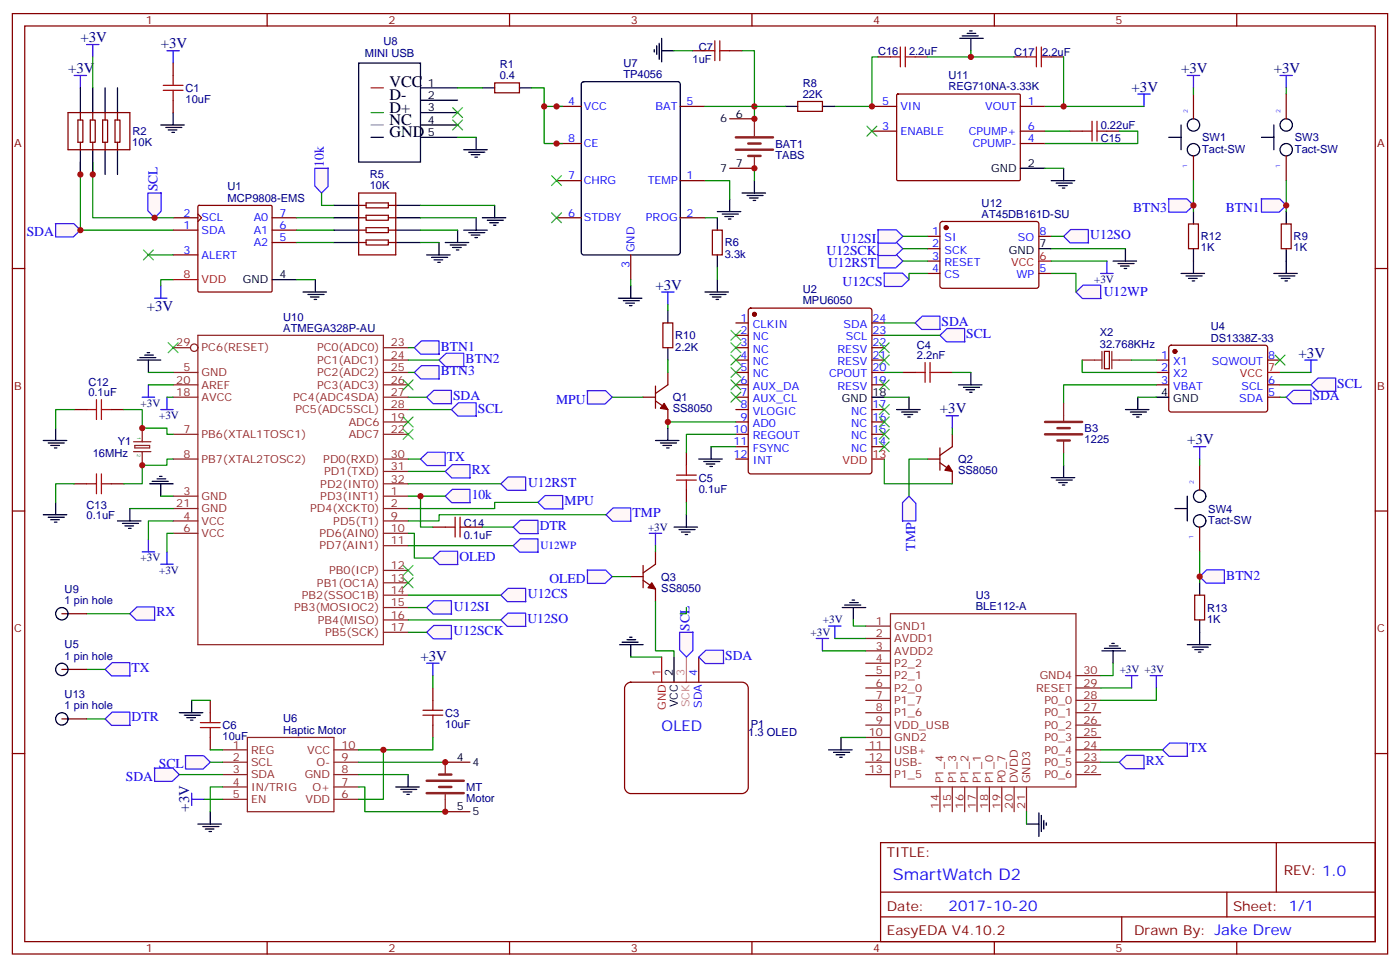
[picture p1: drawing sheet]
<svg xmlns="http://www.w3.org/2000/svg" width="399mm" height="276mm" viewBox="0 0 399 276" stroke-linecap="round" stroke-linejoin="round" font-family="sans-serif">
<defs><g id="words">
<g font-size="4.6">
<text x="111.1" y="24.7">VCC</text>
<text x="111.1" y="28.6">D-</text>
<text x="111.1" y="32.1">D+</text>
<text x="111.1" y="35.6">NC</text>
<text x="111.1" y="39.2">GND</text>
</g>
<text font-size="4.6" fill="#00f" x="254.7" y="250.8">SmartWatch D2</text>
<g font-size="4.2" fill="#000080">
<text x="22.9" y="12">+3V</text>
<text x="45.9" y="13.8">+3V</text>
<text x="19.4" y="20.8">+3V</text>
<text x="336.9" y="20.8">+3V</text>
<text x="363.4" y="20.8">+3V</text>
<text x="322.8" y="26.1">+3V</text>
<text x="187" y="82.6">+3V</text>
<text x="41.9" y="88.5">+3V</text>
<text x="370.4" y="102">+3V</text>
<text x="268.1" y="117.8">+3V</text>
<text x="338.7" y="126.6">+3V</text>
<text x="119.9" y="188.4">+3V</text>
<text x="54" y="231.4" transform="rotate(-90 54 231.4)">+3V</text>
</g>
<g font-size="4.2" fill="#00f">
<text x="188.7" y="208.5">OLED</text>
<text x="270.6" y="259.6">2017-10-20</text>
</g>
<g font-size="3.9" fill="#00f">
<text x="92.4" y="47.5" transform="rotate(-90 92.4 47.5)">10k</text>
<text x="45" y="54.5" transform="rotate(-90 45 54.5)">SCL</text>
<text x="323.2" y="60.3">BTN3</text>
<text x="349.6" y="60.3">BTN1</text>
<text x="7.6" y="67.4">SDA</text>
<text x="239.9" y="69.1">U12SI</text>
<text x="311" y="68.2">U12SO</text>
<text x="235.8" y="72.7">U12SCK</text>
<text x="236.2" y="76.2">U12RST</text>
<text x="240.3" y="81.5">U12CS</text>
<text x="314.9" y="84.3">U12WP</text>
<text x="268.6" y="92.9">SDA</text>
<text x="125.8" y="100">BTN1</text>
<text x="275.6" y="96.5">SCL</text>
<text x="125.8" y="107">BTN3</text>
<text x="132.8" y="103.5">BTN2</text>
<text x="381.4" y="110.6">SCL</text>
<text x="129.2" y="114.1">SDA</text>
<text x="136.3" y="117.6">SCL</text>
<text x="158.6" y="115.1">MPU</text>
<text x="374.4" y="114.1">SDA</text>
<text x="127.5" y="131.6">TX</text>
<text x="134.6" y="135.1">RX</text>
<text x="134.6" y="142.1">10k</text>
<text x="150.7" y="138.8">U12RST</text>
<text x="161.1" y="144">MPU</text>
<text x="180.5" y="147.5">TMP</text>
<text x="154" y="151">DTR</text>
<text x="131.1" y="159.9">OLED</text>
<text x="261.1" y="157" transform="rotate(-90 261.1 157)">TMP</text>
<text x="156.7" y="166.2">OLED</text>
<text x="349.8" y="165.2">BTN2</text>
<text x="150.6" y="170.5">U12CS</text>
<text x="44.6" y="175.7">RX</text>
<text x="129.4" y="174.1">U12SI</text>
<text x="150.5" y="177.6">U12SO</text>
<text x="196.6" y="179.8" transform="rotate(-90 196.6 179.8)">SCL</text>
<text x="129.4" y="181.1">U12SCK</text>
<text x="37.5" y="191.5">TX</text>
<text x="206.8" y="188.2">SDA</text>
<text x="37.5" y="205.6">DTR</text>
<text x="339.2" y="214.5">TX</text>
<text x="45.3" y="219.1">SCL</text>
<text x="326.8" y="218">RX</text>
<text x="35.9" y="222.6">SDA</text>
</g>
<g font-size="3.9" fill="#800">
<text x="252.9" y="244.5">TITLE:</text>
<text x="366.2" y="249.4">REV: 1.0</text>
<text x="252.9" y="259.6">Date:</text>
<text x="351.7" y="259.6">Sheet: 1/1</text>
<text x="252.9" y="266.7">EasyEDA V4.10.2</text>
<text x="323.5" y="266.7">Drawn By: Jake Drew</text>
</g>
<g font-size="3.2" fill="#800">
<text x="41.6" y="6.9">1</text>
<text x="110.8" y="6.9">2</text>
<text x="179.9" y="6.9">3</text>
<text x="249.1" y="6.9">4</text>
<text x="318.2" y="6.9">5</text>
<text x="4.1" y="42">A</text>
<text x="392.8" y="42">A</text>
<text x="4.1" y="111.1">B</text>
<text x="392.8" y="111.1">B</text>
<text x="4.1" y="180.3">C</text>
<text x="392.8" y="180.3">C</text>
<text x="41.6" y="271.5">1</text>
<text x="110.8" y="271.5">2</text>
<text x="179.9" y="271.5">3</text>
<text x="249.1" y="271.5">4</text>
<text x="318.2" y="271.5">5</text>
</g>
<g font-size="3.2" fill="#000080">
<text x="104.1" y="16.2">MINI USB</text>
<text x="109.4" y="12.7">U8</text>
<text x="197.6" y="18">1uF</text>
<text x="199.3" y="14.5">C7</text>
<text x="250.5" y="15.7">C16</text>
<text x="259.3" y="15.7">2.2uF</text>
<text x="289.3" y="16.1">C17</text>
<text x="297.2" y="15.9">2.2uF</text>
<text x="142.5" y="22.6">0.4</text>
<text x="142.5" y="19.4">R1</text>
<text x="177.8" y="22.2">TP4056</text>
<text x="177.8" y="19">U7</text>
<text x="270.5" y="22.6">U11</text>
<text x="52.9" y="29.3">10uF</text>
<text x="52.9" y="26.2">C1</text>
<text x="229" y="27.9">22K</text>
<text x="229" y="24.8">R8</text>
<text x="270.5" y="25.8">REG710NA-3.33K</text>
<text x="37.7" y="41.7">10K</text>
<text x="37.8" y="38.5">R2</text>
<text x="314" y="36.9">0.22uF</text>
<text x="314" y="40.4">C15</text>
<text x="342.9" y="40.3">SW1</text>
<text x="369.4" y="40.3">SW3</text>
<text x="221.2" y="45.2">TABS</text>
<text x="221.2" y="42.1">BAT1</text>
<text x="342.9" y="43.5">Tact-SW</text>
<text x="369.4" y="43.5">Tact-SW</text>
<text x="105.5" y="54">10K</text>
<text x="105.5" y="50.8">R5</text>
<text x="64.9" y="57.5">MCP9808-EMS</text>
<text x="64.9" y="54.3">U1</text>
<text x="280" y="58.9">U12</text>
<text x="280" y="62.1">AT45DB161D-SU</text>
<text x="206.7" y="70.3">R6</text>
<text x="342.5" y="71.7">1K</text>
<text x="342.6" y="68.6">R12</text>
<text x="369" y="71.7">1K</text>
<text x="369" y="68.6">R9</text>
<text x="206.7" y="73.5">3.3k</text>
<text x="229" y="83.6">U2</text>
<text x="312.1" y="80.7">+3V</text>
<text x="229" y="86.8">MPU6050</text>
<text x="80.8" y="94.5">ATMEGA328P-AU</text>
<text x="80.8" y="91.4">U10</text>
<text x="313.7" y="95.8">X2</text>
<text x="345.4" y="94.1">U4</text>
<text x="192.6" y="99.9">2.2K</text>
<text x="192.6" y="96.7">R10</text>
<text x="261.5" y="99.4">C4</text>
<text x="313.7" y="99.1">32.768KHz</text>
<text x="345.4" y="97.4">DS1338Z-33</text>
<text x="261.5" y="102.3">2.2nF</text>
<text x="25.2" y="112.9">0.1uF</text>
<text x="25.2" y="110.1">C12</text>
<text x="40.1" y="116">+3V</text>
<text x="45.4" y="119.5">+3V</text>
<text x="191.9" y="117.5">SS8050</text>
<text x="191.9" y="114.4">Q1</text>
<text x="309.4" y="123.2">B3</text>
<text x="26.5" y="130.4">16MHz</text>
<text x="33.6" y="126.8">Y1</text>
<text x="309.4" y="126.4">1225</text>
<text x="199.3" y="137.4">C5</text>
<text x="273.3" y="135.2">SS8050</text>
<text x="273.3" y="132.1">Q2</text>
<text x="199.3" y="140.6">0.1uF</text>
<text x="24.7" y="148">0.1uF</text>
<text x="24.7" y="145">C13</text>
<text x="344.7" y="149.3">Tact-SW</text>
<text x="344.7" y="146.1">SW4</text>
<text x="132.3" y="153.6">0.1uF</text>
<text x="132.3" y="150.1">C14</text>
<text x="184.8" y="151.4">+3V</text>
<text x="40.1" y="160.1">+3V</text>
<text x="45.4" y="163.6">+3V</text>
<text x="188.6" y="165.6">Q3</text>
<text x="18.4" y="172.2">1 pin hole</text>
<text x="18.4" y="169">U9</text>
<text x="188.6" y="168.7">SS8050</text>
<text x="278.4" y="173.9">BLE112-A</text>
<text x="278.4" y="170.7">U3</text>
<text x="234.7" y="177.7">+3V</text>
<text x="344.3" y="177.5">1K</text>
<text x="344.3" y="174.4">R13</text>
<text x="18.4" y="184.9">U5</text>
<text x="231.2" y="181.3">+3V</text>
<text x="18.4" y="188">1 pin hole</text>
<text x="319.4" y="191.9">+3V +3V</text>
<text x="18.4" y="202.1">1 pin hole</text>
<text x="18.4" y="199">U13</text>
<text x="63.5" y="207.9">C6</text>
<text x="80.8" y="209.2">Haptic Motor</text>
<text x="80.8" y="206">U6</text>
<text x="127" y="207.5">10uF</text>
<text x="127" y="204.4">C3</text>
<text x="213.4" y="210">1.3 OLED</text>
<text x="214.1" y="207.6">P1</text>
<text x="63.5" y="211">10uF</text>
<text x="133" y="225.5">MT</text>
<text x="133" y="228.7">Motor</text>
</g>
<g font-size="3.2">
<text x="122.1" y="24.7">1</text>
<text x="122.1" y="28.2">2</text>
<text x="122.1" y="31.8">3</text>
<text x="122.1" y="35.3">4</text>
<text x="205.4" y="34.9">6</text>
<text x="209.9" y="33.5">6</text>
<text x="122.1" y="38.8">5</text>
<text x="209.9" y="47.6">7</text>
<text x="293.2" y="47.6">2</text>
<text x="205.4" y="49">7</text>
<text x="282.7" y="49">GND</text>
<text x="296.5" y="70.6">7</text>
<text x="287.7" y="72.3">GND</text>
<text x="69.3" y="80.8">GND</text>
<text x="79.7" y="79.4">4</text>
<text x="248.9" y="112.9">18</text>
<text x="331.2" y="112.9">4</text>
<text x="240.1" y="114.7">GND</text>
<text x="334.7" y="114.7">GND</text>
<text x="191.9" y="192.6" transform="rotate(-90 191.9 192.6)">2</text>
<text x="193.3" y="201.7" transform="rotate(-90 193.3 201.7)">VCC</text>
<text x="130.3" y="217">4</text>
<text x="134.8" y="218.4">4</text>
<text x="130.3" y="231.1">5</text>
<text x="134.8" y="232.5">5</text>
</g>
<g font-size="3.2" fill="#00f">
<text x="162" y="30">4</text>
<text x="195.8" y="30">5</text>
<text x="251.6" y="30">5</text>
<text x="293.2" y="30">1</text>
<text x="166.5" y="31.4">VCC</text>
<text x="187" y="31.4">BAT</text>
<text x="256.8" y="31.4">VIN</text>
<text x="281" y="31.4">VOUT</text>
<text x="162" y="40.6">8</text>
<text x="166.5" y="42">CE</text>
<text x="251.6" y="37">3</text>
<text x="256.8" y="38.5">ENABLE</text>
<text x="276.3" y="38.5">CPUMP+</text>
<text x="277.5" y="42">CPUMP-</text>
<text x="293.2" y="40.6">4</text>
<text x="293.2" y="37">6</text>
<text x="162" y="51.2">7</text>
<text x="166.5" y="52.6">CHRG</text>
<text x="184.8" y="52.6">TEMP</text>
<text x="195.8" y="51.2">1</text>
<text x="52.3" y="65.3">1</text>
<text x="52.3" y="61.7">2</text>
<text x="57.5" y="63.1">SCL</text>
<text x="72.4" y="63.1">A0</text>
<text x="79.7" y="65.3">6</text>
<text x="79.7" y="61.7">7</text>
<text x="162" y="61.7">6</text>
<text x="166.5" y="63.1">STDBY</text>
<text x="184.2" y="63.1">PROG</text>
<text x="195.8" y="61.7">2</text>
<text x="57.5" y="66.7">SDA</text>
<text x="72.4" y="70.2">A2</text>
<text x="72.4" y="66.7">A1</text>
<text x="79.7" y="68.8">5</text>
<text x="181" y="72" transform="rotate(-90 181 72)">GND</text>
<text x="265.9" y="67">1</text>
<text x="265.9" y="70.6">2</text>
<text x="269.4" y="68.8">SI</text>
<text x="290.4" y="68.8">SO</text>
<text x="296.5" y="67">8</text>
<text x="52.3" y="72.3">3</text>
<text x="57.5" y="73.7">ALERT</text>
<text x="179.6" y="76.5" transform="rotate(-90 179.6 76.5)">3</text>
<text x="265.9" y="74.1">3</text>
<text x="265.9" y="77.6">4</text>
<text x="269.4" y="72.3">SCK</text>
<text x="269.4" y="75.8">RESET</text>
<text x="296.5" y="77.6">5</text>
<text x="269.4" y="79.4">CS</text>
<text x="290" y="79.4">WP</text>
<text x="211.2" y="91.7">1</text>
<text x="211.2" y="95.2">2</text>
<text x="214.7" y="93.5">CLKIN</text>
<text x="240.6" y="93.5">SDA</text>
<text x="248.9" y="95.2">23</text>
<text x="248.9" y="91.7">24</text>
<text x="211.2" y="98.8">3</text>
<text x="214.7" y="97">NC</text>
<text x="214.7" y="100.5">NC</text>
<text x="238.9" y="100.5">RESV</text>
<text x="241.3" y="97">SCL</text>
<text x="248.9" y="98.8">22</text>
<text x="211.2" y="102.3">4</text>
<text x="211.2" y="105.8">5</text>
<text x="214.7" y="104.1">NC</text>
<text x="214.7" y="107.6">NC</text>
<text x="236.5" y="107.6">CPOUT</text>
<text x="238.9" y="104.1">RESV</text>
<text x="248.9" y="105.8">20</text>
<text x="248.9" y="102.3">21</text>
<text x="331.2" y="102.3">1</text>
<text x="331.2" y="105.8">2</text>
<text x="334.7" y="104.1">X1</text>
<text x="334.7" y="107.6">X2</text>
<text x="345.7" y="104.1">SQWOUT</text>
<text x="361.8" y="102.3">8</text>
<text x="211.2" y="109.4">6</text>
<text x="211.2" y="112.9">7</text>
<text x="214.7" y="111.1">AUX_DA</text>
<text x="238.9" y="111.1">RESV</text>
<text x="248.9" y="109.4">19</text>
<text x="331.2" y="109.4">3</text>
<text x="334.7" y="111.1">VBAT</text>
<text x="354.1" y="111.1">SCL</text>
<text x="361.8" y="112.9">5</text>
<text x="361.8" y="109.4">6</text>
<text x="211.2" y="116.4">8</text>
<text x="211.2" y="119.9">9</text>
<text x="214.7" y="114.7">AUX_CL</text>
<text x="214.7" y="118.2">VLOGIC</text>
<text x="242.8" y="118.2">NC</text>
<text x="248.9" y="119.9">16</text>
<text x="248.9" y="116.4">17</text>
<text x="353.5" y="114.7">SDA</text>
<text x="209.2" y="123.5">10</text>
<text x="214.7" y="121.7">AD0</text>
<text x="214.7" y="125.2">REGOUT</text>
<text x="242.8" y="125.2">NC</text>
<text x="242.8" y="121.7">NC</text>
<text x="248.9" y="123.5">15</text>
<text x="209.2" y="127">11</text>
<text x="209.2" y="130.5">12</text>
<text x="214.7" y="128.8">FSYNC</text>
<text x="242.8" y="128.8">NC</text>
<text x="248.9" y="127">14</text>
<text x="214.7" y="132.3">INT</text>
<text x="154.2" y="156.4">U12WP</text>
<text x="198.8" y="192.6" transform="rotate(-90 198.8 192.6)">4</text>
<text x="200.2" y="201.9" transform="rotate(-90 200.2 201.9)">SDA</text>
</g>
<g font-size="3.2" fill="#f00">
<text x="288.4" y="75.8">VCC</text>
<text x="296.5" y="74.1">6</text>
<text x="52.3" y="79.4">8</text>
<text x="57.5" y="80.8">VDD</text>
<text x="353.7" y="107.6">VCC</text>
<text x="361.8" y="105.8">7</text>
<text x="248.9" y="130.5">13</text>
<text x="240.3" y="132.3">VDD</text>
<text x="188.4" y="192.6" transform="rotate(-90 188.4 192.6)">1</text>
<text x="189.9" y="202.4" transform="rotate(-90 189.9 202.4)">GND</text>
</g>
<g font-size="3.2" fill="#8d2323">
<text x="50.3" y="98.8">29</text>
<text x="57.5" y="100.2">PC6(RESET)</text>
<text x="90.4" y="100.2">PC0(ADC0)</text>
<text x="111.5" y="98.8">23</text>
<text x="52.3" y="105.8">5</text>
<text x="57.5" y="107.2">GND</text>
<text x="90.4" y="107.2">PC2(ADC2)</text>
<text x="90.4" y="103.7">PC1(ADC1)</text>
<text x="111.5" y="105.8">25</text>
<text x="111.5" y="102.3">24</text>
<text x="50.3" y="109.4">20</text>
<text x="50.3" y="112.9">18</text>
<text x="57.5" y="110.8">AREF</text>
<text x="90.4" y="110.8">PC3(ADC3)</text>
<text x="111.5" y="112.9">27</text>
<text x="111.5" y="109.4">26</text>
<text x="57.5" y="114.3">AVCC</text>
<text x="83.6" y="114.3">PC4(ADC4SDA)</text>
<text x="84.3" y="117.8">PC5(ADC5SCL)</text>
<text x="111.5" y="119.9">19</text>
<text x="111.5" y="116.4">28</text>
<text x="52.3" y="123.5">7</text>
<text x="57.5" y="124.9">PB6(XTAL1TOSC1)</text>
<text x="99.5" y="124.9">ADC7</text>
<text x="99.5" y="121.4">ADC6</text>
<text x="111.5" y="123.5">22</text>
<text x="52.3" y="130.5">8</text>
<text x="57.5" y="131.9">PB7(XTAL2TOSC2)</text>
<text x="92.2" y="131.9">PD0(RXD)</text>
<text x="111.5" y="130.5">30</text>
<text x="92.5" y="135.5">PD1(TXD)</text>
<text x="111.5" y="137.6">32</text>
<text x="111.5" y="134.1">31</text>
<text x="52.3" y="141.1">3</text>
<text x="57.5" y="142.5">GND</text>
<text x="91.4" y="142.5">PD3(INT1)</text>
<text x="91.4" y="139">PD2(INT0)</text>
<text x="111.5" y="141.1">1</text>
<text x="50.3" y="144.6">21</text>
<text x="52.3" y="148.2">4</text>
<text x="57.5" y="146.1">GND</text>
<text x="57.5" y="149.6">VCC</text>
<text x="88.5" y="146.1">PD4(XCKT0)</text>
<text x="95.1" y="149.6">PD5(T1)</text>
<text x="111.5" y="148.2">9</text>
<text x="111.5" y="144.6">2</text>
<text x="52.3" y="151.7">6</text>
<text x="57.5" y="153.1">VCC</text>
<text x="91.2" y="153.1">PD6(AIN0)</text>
<text x="111.5" y="155.2">11</text>
<text x="111.5" y="151.7">10</text>
<text x="91.2" y="156.6">PD7(AIN1)</text>
<text x="90.4" y="167.2">PB1(OC1A)</text>
<text x="93.8" y="163.7">PB0(ICP)</text>
<text x="111.5" y="165.8">13</text>
<text x="111.5" y="162.3">12</text>
<text x="86.1" y="170.7">PB2(SSOC1B)</text>
<text x="111.5" y="172.9">15</text>
<text x="111.5" y="169.3">14</text>
<text x="83.9" y="174.3">PB3(MOSIOC2)</text>
<text x="90.6" y="177.8">PB4(MISO)</text>
<text x="111.5" y="179.9">17</text>
<text x="111.5" y="176.4">16</text>
<text x="249.9" y="178.2">1</text>
<text x="255.1" y="179.6">GND1</text>
<text x="92.7" y="181.3">PB5(SCK)</text>
<text x="249.9" y="181.7">2</text>
<text x="249.9" y="185.2">3</text>
<text x="255.1" y="183.1">AVDD1</text>
<text x="249.9" y="188.7">4</text>
<text x="255.1" y="186.6">AVDD2</text>
<text x="255.1" y="190.1">P2_2</text>
<text x="249.9" y="192.3">5</text>
<text x="249.9" y="195.8">6</text>
<text x="255.1" y="193.7">P2_1</text>
<text x="255.1" y="197.2">P2_0</text>
<text x="295.5" y="197.2">RESET</text>
<text x="296.6" y="193.7">GND4</text>
<text x="309" y="195.8">29</text>
<text x="309" y="192.3">30</text>
<text x="249.9" y="199.3">7</text>
<text x="249.9" y="202.8">8</text>
<text x="255.1" y="200.7">P1_7</text>
<text x="297.9" y="200.7">P0_0</text>
<text x="309" y="202.8">27</text>
<text x="309" y="199.3">28</text>
<text x="247.9" y="209.9">10</text>
<text x="249.9" y="206.4">9</text>
<text x="255.1" y="204.3">P1_6</text>
<text x="255.1" y="207.8">VDD_USB</text>
<text x="297.9" y="207.8">P0_2</text>
<text x="297.9" y="204.3">P0_1</text>
<text x="309" y="209.9">25</text>
<text x="309" y="206.4">26</text>
<text x="66.4" y="213.4">1</text>
<text x="71.6" y="214.8">REG</text>
<text x="87.6" y="214.8">VCC</text>
<text x="97.4" y="213.4">10</text>
<text x="247.9" y="213.4">11</text>
<text x="255.1" y="211.3">GND2</text>
<text x="255.1" y="214.8">USB+</text>
<text x="297.9" y="214.8">P0_4</text>
<text x="297.9" y="211.3">P0_3</text>
<text x="309" y="213.4">24</text>
<text x="66.4" y="217">2</text>
<text x="66.4" y="220.5">3</text>
<text x="71.6" y="218.4">SCL</text>
<text x="71.6" y="221.9">SDA</text>
<text x="86.9" y="221.9">GND</text>
<text x="90.3" y="218.4">O-</text>
<text x="97.4" y="220.5">8</text>
<text x="97.4" y="217">9</text>
<text x="247.9" y="217">12</text>
<text x="247.9" y="220.5">13</text>
<text x="255.1" y="218.4">USB-</text>
<text x="255.1" y="221.9">P1_5</text>
<text x="297.9" y="221.9">P0_6</text>
<text x="297.9" y="218.4">P0_5</text>
<text x="309" y="220.5">22</text>
<text x="309" y="217">23</text>
<text x="66.4" y="224">4</text>
<text x="66.4" y="227.5">5</text>
<text x="71.6" y="225.4">IN/TRIG</text>
<text x="89.1" y="225.4">O+</text>
<text x="97.4" y="227.5">6</text>
<text x="97.4" y="224">7</text>
<text x="269.2" y="223.3" transform="rotate(-90 269.2 223.3)">P1_4</text>
<text x="272.7" y="223.3" transform="rotate(-90 272.7 223.3)">P1_3</text>
<text x="276.2" y="223.3" transform="rotate(-90 276.2 223.3)">P1_2</text>
<text x="279.8" y="223.3" transform="rotate(-90 279.8 223.3)">P1_1</text>
<text x="283.3" y="223.3" transform="rotate(-90 283.3 223.3)">P1_0</text>
<text x="286.8" y="223.3" transform="rotate(-90 286.8 223.3)">P0_7</text>
<text x="290.3" y="223.3" transform="rotate(-90 290.3 223.3)">DVDD</text>
<text x="293.9" y="223.3" transform="rotate(-90 293.9 223.3)">GND3</text>
<text x="71.6" y="229">EN</text>
<text x="87.1" y="229">VDD</text>
<text x="267.8" y="230.5" transform="rotate(-90 267.8 230.5)">14</text>
<text x="271.3" y="230.5" transform="rotate(-90 271.3 230.5)">15</text>
<text x="274.8" y="230.5" transform="rotate(-90 274.8 230.5)">16</text>
<text x="278.3" y="230.5" transform="rotate(-90 278.3 230.5)">17</text>
<text x="281.9" y="230.5" transform="rotate(-90 281.9 230.5)">18</text>
<text x="285.4" y="230.5" transform="rotate(-90 285.4 230.5)">19</text>
<text x="288.9" y="230.5" transform="rotate(-90 288.9 230.5)">20</text>
<text x="292.5" y="230.5" transform="rotate(-90 292.5 230.5)">21</text>
</g>
<g font-size="3.2" fill="#c69">
<text x="195.3" y="192.6" transform="rotate(-90 195.3 192.6)">3</text>
<text x="196.7" y="201.7" transform="rotate(-90 196.7 201.7)">SCK</text>
</g>
<g font-size="1.8" fill="#60f">
<text x="338.8" y="32.1" transform="rotate(-90 338.8 32.1)">2</text>
<text x="365.2" y="32.1" transform="rotate(-90 365.2 32.1)">2</text>
<text x="338.7" y="48" transform="rotate(-90 338.7 48)">1</text>
<text x="365.1" y="48" transform="rotate(-90 365.1 48)">1</text>
<text x="340.5" y="137.9" transform="rotate(-90 340.5 137.9)">2</text>
<text x="340.4" y="153.8" transform="rotate(-90 340.4 153.8)">1</text>
</g>
<g font-size="1.4" fill="#238d23">
<text x="39.2" y="124.5" transform="rotate(90 39.2 124.5)">1</text>
<text x="39.2" y="129.5" transform="rotate(90 39.2 129.5)">2</text>
</g>
</g></defs>
<g fill="none" stroke="#870000" stroke-width=".35">
<path d="M3.5 3.9h392.3v268.1h-392.3zM7.1 7.4h385.2v261.1h-385.2zM76.2 3.9v3.5M145.3 3.9v3.5M214.5 3.9v3.5M283.6 3.9v3.5M352.8 3.9v3.5M56.5 58.7l.3-.1h20.5l.3 .1v24.2l-.2 .3-20.6 .1-.3-.2zM3.5 76.6h3.6M49.4 65.6h7M49.4 62.1h7M49.4 72.7h7"/>
<path d="M56.4 61l1.1 1.1-1.1 1M77.6 65.6h7.1M77.6 62.1h7.1M77.6 69.1h7.1M392.3 76.6h3.5M3.5 145.7h3.6M392.3 145.7h3.5M3.5 214.8h3.6M392.3 214.8h3.5M251.2 240.2h141.1v28.3h-141.1zM251.2 254.4h141.1M350 254.4v7"/>
<path d="M364.1 240.2v14.2M76.2 268.5v3.5M145.3 268.5v3.5M214.5 268.5v3.5M251.2 261.4h141.1M283.6 268.5v3.5M320 261.4v7.1M352.8 268.5v3.5"/>
</g>
<g fill="none" stroke="#000" stroke-width=".35">
<path d="M45.9 35.6h6.7M47.3 36.3h4.6M48 37h2.4M49 37.7h.7M49.4 32.1v3.5M77.6 79.7h7.1M90 79.7v3.6M121.7 72.7h6.7M123.1 73.4h4.6M123.8 74.1h2.5M124.9 74.8h.7M125.2 69.1v3.6"/>
<path d="M127 69.1h6.7M128.4 69.9h4.6M129.1 70.6h2.5M130.2 71.3h.7M130.5 65.6v3.5M132.3 65.6h6.7M133.7 66.3h4.6M134.4 67h2.5M135.5 67.7h.7M135.8 62.1v3.5M86.4 83.3h6.7M87.8 84h4.6"/>
<path d="M88.5 84.7h2.5M89.6 85.4h.7"/>
</g>
<path d="M49.4 79.7h7" fill="none" stroke="#f00" stroke-width=".35"/>
<path d="M47.6 14.5h3.6M49.4 14.5v3.5M21.2 21.5h3.5M22.9 21.5v3.5M44.1 85h3.5M45.9 81.5v3.5" fill="none" stroke="#00f" stroke-width=".35"/>
<path d="M22.9 46.2v19.4h26.5M26.5 46.2v15.9h22.9M42.3 72.7h7.1M49.4 79.7h-3.5v1.8M84.7 62.1h10.5M84.7 65.6h10.5M84.7 69.1h10.5M84.7 79.7h5.3" fill="none" stroke="#008700" stroke-width=".35"/>
<path d="M40.9 71.3l2.8 2.8M43.7 71.3l-2.8 2.8" fill="none" stroke="#3c3" stroke-width=".35"/>
<g fill="#fff7f7" stroke="#420aff" stroke-width=".35">
<path d="M15.8 63.8h5.3l1.8 1.8-2 2h-5z"/>
<path d="M121.7 113.2l2-1.9h5.1l.1 3.8h-5.3z"/>
</g>
<path d="M116.4 116.8h12.4M116.4 113.2h5.3" fill="none" stroke="#008700" stroke-width=".35"/>
<path d="M46.6 25.8h5.6M46.6 24.3h5.6M49.4 21.5v2.8M49.4 25.8v2.8" fill="none" stroke="#a10000" stroke-width=".35"/>
<g fill="none" stroke="#870000" stroke-width=".35">
<path d="M49.4 18v3.5M19.4 32.1h17.6v10.6h-17.6zM22.2 34.2h1.4v6.4h-1.4zM22.9 32.1v2.1M25.8 34.2h1.4v6.4h-1.4zM26.5 32.1v2.1M29.3 34.2h1.4v6.4h-1.4zM30 32.1v2.1M32.8 34.2h1.4v6.4h-1.4zM33.5 32.1v2.1M49.4 28.6v3.5M22.9 40.6v2.1"/>
<path d="M26.5 40.6v2.1M30 40.6v2.1M33.5 40.6v2.1M102.3 55h10.6v17.7h-10.6zM102.3 58.6h2.1M104.4 57.9h6.4v1.4h-6.4zM110.8 58.6h2.1M102.3 69.1h2.1M102.3 65.6h2.1M102.3 62.1h2.1M104.4 61.4h6.4v1.4h-6.4zM104.4 64.9h6.4v1.4h-6.4z"/>
<path d="M104.4 68.4h6.4v1.5h-6.4zM110.8 69.1h2.1M110.8 65.6h2.1M110.8 62.1h2.1"/>
</g>
<g fill="none" stroke="#000" stroke-width=".35">
<path d="M22.9 25v7.1M26.5 25v7.1M30 25v7.1M33.5 25v7.1M22.9 42.7v7M26.5 42.7v7M30 42.7v7M33.5 42.7v7M95.2 58.6h7.1M112.9 58.6h7M211.7 55h6.7M213.1 55.7h4.6"/>
<path d="M213.8 56.4h2.5M214.8 57.2h.7M215.2 51.5v3.5M95.2 62.1h7.1M95.2 65.6h7.1M95.2 69.1h7.1M112.9 62.1h7M112.9 65.6h7M112.9 69.1h7"/>
</g>
<path d="M24.7 12.7h3.5M26.5 12.7v3.5" fill="none" stroke="#00f" stroke-width=".35"/>
<g fill="#fff7f7" stroke="#420aff" stroke-width=".35">
<path d="M128.8 116.8l2-2h5l.1 3.8h-5.3z"/>
<path d="M42.2 55l3.7-.1v5.3l-1.8 1.9-1.9-2z"/>
</g>
<path d="M209.9 39.2h10.6M209.9 42.7h10.6M213.4 40.9h3.6M213.4 44.5h3.6" fill="none" stroke="#8c2424" stroke-width=".71"/>
<path d="M215.2 33.9v4.9M215.2 44.5v3.5" fill="none" stroke="#8c2424" stroke-width=".35"/>
<g fill="none" stroke="#000" stroke-width=".35">
<path d="M186.6 14.1v.7M187.3 13.1v2.4M188 12.3v4.6M188.7 14.5h3.6M188.7 10.9v6.7M137.6 25h3.5M148.2 25h3.5M166 23.5l.5-.2h26.8l.7 .4v48.3l-.4 .6-27.1 .1-.6-.5-.1-48.2zM208.1 56.8v3.5M204.6 62.1v3.5M204.6 72.7v3.5M204.6 79.7v3.6"/>
<path d="M204.6 60.3h6.7M206 61h4.6M206.7 61.7h2.5M207.8 62.4h.7M176.4 85h6.7M177.8 85.7h4.6M178.5 86.4h2.5M179.6 87.1h.7M179.9 81.5v3.5M201.1 83.3h6.7M202.5 84h4.6M203.2 84.7h2.5"/>
<path d="M204.3 85.4h.7"/>
</g>
<path d="M201.1 14.5h2.8M203.9 11.6v5.7M205.3 14.5h2.8M205.3 11.6v5.7" fill="none" stroke="#a10000" stroke-width=".35"/>
<path d="M197.6 14.5h3.5M208.1 14.5h3.6M141.1 23.6h7.1v2.9h-7.1zM158.7 30.3h7.1M194 30.3h7.1M158.7 51.5h7.1M158.7 40.9h7.1M194 51.5h7.1M158.7 62.1h7.1M179.9 72.7v7M194 62.1h7.1M203.2 65.6h2.8v7.1h-2.8z" fill="none" stroke="#870000" stroke-width=".35"/>
<path d="M151.7 25h3.5v5.3M160.5 30.3h-5.3v10.6h5.3M201.1 30.3h14.1v3.6M201.1 51.5h7v5.3M179.9 79.7v1.8M201.1 62.1h3.5M204.6 76.2v3.5" fill="none" stroke="#008700" stroke-width=".35"/>
<path d="M102.3 18h17.6v28.2h-17.6z" fill="#fff" stroke="#000" stroke-width=".35"/>
<g fill="none" stroke="#000" stroke-width=".35">
<path d="M105.8 39.2h3.6M119.9 25h10.6M119.9 28.6h10.6M119.9 32.1h10.6M119.9 35.6h10.6M119.9 39.2h10.6M135.8 39.2v3.5M132.3 42.7h6.7M133.7 43.4h4.6M134.4 44.1h2.5M135.5 44.8h.7M12.3 125.6h6.7"/>
<path d="M13.8 126.3h4.5M14.5 127h2.4M15.5 127.7h.7M15.9 122.1v3.5M12.3 146.8h6.7M13.8 147.5h4.5M14.5 148.2h2.4M15.5 148.9h.7M15.9 143.2v3.6"/>
</g>
<path d="M105.8 25h3.6" fill="none" stroke="#f00" stroke-width=".35"/>
<path d="M105.8 28.6h3.6" fill="none" stroke="#fff" stroke-width=".35"/>
<path d="M105.8 32.1h3.6" fill="none" stroke="#0f0" stroke-width=".35"/>
<path d="M105.8 35.6h3.6" fill="none" stroke="#a1a1a1" stroke-width=".35"/>
<path d="M130.5 25h7.1M130.5 39.2h5.3M21.2 116.8h-5.3v5.3M35.3 116.8h5.3v5.3h7v1.7h1.8M21.2 137.9h-5.3v5.3M49.4 130.9h-1.8v1.7h-7v5.3h-5.3" fill="none" stroke="#008700" stroke-width=".35"/>
<path d="M47.6 157.3v3.6M45.9 160.9h3.5" fill="none" stroke="#00f" stroke-width=".35"/>
<g fill="none" stroke="#8c2424" stroke-width=".35">
<path d="M49.4 99.1h4.9M56.4 95.6h53v88.2h-53zM109.4 99.1h7M49.4 106.2h7M49.4 109.7h7M49.4 113.2h7M109.4 106.2h7M109.4 109.7h7M109.4 113.2h7M109.4 116.8h7M109.4 102.7h7M38.1 128.8h4.9"/>
<path d="M38.1 125.9h4.9M38.5 127h4.2v.7h-4.2zM40.6 122.1v3.8M40.6 128.8v3.8M49.4 130.9h7M49.4 123.8h7M109.4 130.9h7M109.4 123.8h7M109.4 137.9h7M109.4 134.4h7M109.4 120.3h7M49.4 141.5h7"/>
<path d="M49.4 145h7M49.4 148.5h7M49.4 152h7M109.4 141.5h7M109.4 145h7M109.4 148.5h7M109.4 152h7M109.4 155.6h7M109.4 176.7h7M109.4 173.2h7M109.4 169.7h7M109.4 166.2h7"/>
<path d="M109.4 162.6h7M109.4 180.3h7"/>
<circle cx="55.4" cy="99.1" r="1.06"/>
</g>
<path d="M157.3 50.1l2.9 2.8M160.2 50.1l-2.9 2.8M157.3 60.7l2.9 2.8M160.2 60.7l-2.9 2.8" fill="none" stroke="#3c3" stroke-width=".35"/>
<path d="M24.7 116.8h2.8M27.5 113.9v5.7M28.9 113.9v5.7M28.9 116.8h2.8M24.7 137.9h2.8M27.5 135.1v5.7M28.9 135.1v5.7M28.9 137.9h2.8" fill="none" stroke="#a10000" stroke-width=".35"/>
<path d="M21.2 116.8h3.5M31.7 116.8h3.6M21.2 137.9h3.5M31.7 137.9h3.6" fill="none" stroke="#870000" stroke-width=".35"/>
<g fill="#c00">
<circle cx="40.6" cy="132.6" r=".88"/>
<circle cx="40.6" cy="122.1" r=".88"/>
</g>
<path d="M89.8 48l3.8-.1v5.3l-1.9 1.8-1.9-2z" fill="#fff7f7" stroke="#420aff" stroke-width=".35"/>
<path d="M141.1 58.6v3.5M137.6 62.1h6.7M139 62.8h4.6M139.7 63.5h2.5M140.8 64.2h.7" fill="none" stroke="#000" stroke-width=".35"/>
<path d="M91.7 55v3.6h3.5" fill="none" stroke="#008700" stroke-width=".35"/>
<path d="M127 141.5l2-2h5.1v3.8h-5.2z" fill="#fff7f7" stroke="#420aff" stroke-width=".35"/>
<path d="M37 145h12.4M45.9 141.5h3.5M49.4 148.5h-7.1v5.3M49.4 152h-1.8v5.3M116.4 141.5h10.6" fill="none" stroke="#008700" stroke-width=".35"/>
<path d="M40.6 157.3h3.5M42.3 153.8v3.5" fill="none" stroke="#00f" stroke-width=".35"/>
<path d="M42.7 137.9h6.7M43.4 137.2h4.6M44.8 136.5h2.5M45.5 135.8h.7M45.9 137.9v3.6M33.5 148.5h6.7M34.9 149.2h4.6M35.6 149.9h2.5M36.7 150.6h.7M37 145v3.5" fill="none" stroke="#000" stroke-width=".35"/>
<path d="M119.9 130.9l2.1-2h5l.1 3.8h-5.3z" fill="#fff7f7" stroke="#420aff" stroke-width=".35"/>
<path d="M116.4 130.9h3.5M116.4 134.4h10.6" fill="none" stroke="#008700" stroke-width=".35"/>
<g fill="#fff7f7" stroke="#420aff" stroke-width=".35">
<path d="M37 175l2.1-2h5l.1 3.8h-5.3z"/>
<path d="M30 190.9l2-2h5l.1 3.8h-5.3z"/>
</g>
<path d="M24.7 175h12.3M24.7 190.9h5.3" fill="none" stroke="#008700" stroke-width=".35"/>
<path d="M30 205l2-2h5l.1 3.8h-5.3z" fill="#fff7f7" stroke="#420aff" stroke-width=".35"/>
<path d="M24.7 205h5.3" fill="none" stroke="#008700" stroke-width=".35"/>
<path d="M146.4 150.3l2-2h5.1v3.8h-5.2z" fill="#fff7f7" stroke="#420aff" stroke-width=".35"/>
<path d="M127 150.3h2.8M129.8 147.5v5.6M131.2 147.5v5.6M131.2 150.3h2.9" fill="none" stroke="#a10000" stroke-width=".35"/>
<path d="M123.5 150.3h3.5M134.1 150.3h3.5" fill="none" stroke="#870000" stroke-width=".35"/>
<path d="M119.9 141.5v8.8h3.6M137.6 150.3h8.8" fill="none" stroke="#008700" stroke-width=".35"/>
<g fill="#c00">
<circle cx="119.9" cy="141.5" r=".88"/>
<circle cx="26.5" cy="49.7" r=".88"/>
<circle cx="22.9" cy="49.7" r=".88"/>
<circle cx="22.9" cy="65.6" r=".88"/>
<circle cx="44.1" cy="62.1" r=".88"/>
</g>
<path d="M192.3 14.5h5.3M119.9 58.6h21.2M215.2 48v3.5M119.9 69.1h5.3M119.9 65.6h10.6M119.9 62.1h15.9" fill="none" stroke="#008700" stroke-width=".35"/>
<g fill="#c00">
<circle cx="155.2" cy="30.3" r=".88"/>
<circle cx="158.8" cy="30.3" r=".88"/>
<circle cx="158.8" cy="40.9" r=".88"/>
</g>
<path d="M250.5 16.2h3.5M261.1 16.2h3.5M289.3 16.2h3.5M299.9 16.2h3.5M248.7 30.3h7.1M248.7 37.4h7.1M255.8 27l.3-.2 34.8 .1 .1 .3v24.1l-.3 .2-34.8-.1-.1-.2zM291 30.3h7.1M291 37.4h7.1M305.2 37.4h3.5M315.7 37.4h3.6M291 40.9h7.1" fill="none" stroke="#870000" stroke-width=".35"/>
<path d="M273.8 10.9h6.7M274.5 10.2h4.5M275.9 9.5h2.4M276.6 8.8h.7M276.9 10.9v3.6M291 48h7.1M299.9 51.5h6.7M301.3 52.2h4.6M302 52.9h2.4M303 53.6h.7M303.4 48v3.5" fill="none" stroke="#000" stroke-width=".35"/>
<path d="M254 16.2h2.8M256.8 13.4v5.7M258.2 13.4v5.7M258.2 16.2h2.9M292.8 16.2h2.8M295.6 13.4v5.7M297 16.2h2.9M297 13.4v5.7M308.7 37.4h2.8M311.5 34.6v5.6M312.9 37.4h2.8M312.9 34.6v5.6" fill="none" stroke="#a10000" stroke-width=".35"/>
<path d="M324.6 26.8h3.5M326.3 26.8v3.5" fill="none" stroke="#00f" stroke-width=".35"/>
<path d="M250.5 16.2h-1.8v14.1h-10.6M276.9 14.5v1.7h-12.3M276.9 16.2h12.4" fill="none" stroke="#008700" stroke-width=".35"/>
<circle cx="276.9" cy="16.2" r=".88" fill="#c00"/>
<path d="M303.4 16.2v14.1h-5.3M303.4 30.3h22.9" fill="none" stroke="#008700" stroke-width=".35"/>
<circle cx="303.4" cy="30.3" r=".88" fill="#c00"/>
<path d="M298.1 37.4h7.1M319.3 37.4h5.3v3.5h-26.5M298.1 48h5.3" fill="none" stroke="#008700" stroke-width=".35"/>
<circle cx="269.9" cy="64.9" r=".53" fill="#870000" stroke="#870000" stroke-width=".35"/>
<path d="M264.6 67.4h3.5M264.6 70.9h3.5M264.6 74.4h3.5M264.6 78h3.5M268.3 63.4l.5-.3 27.1 .1 .4 .7v17.9l-.7 .4-27.1-.1-.4-.6v-17.6zM296.3 67.4h3.6M296.3 78h3.6" fill="none" stroke="#870000" stroke-width=".35"/>
<path d="M296.3 74.4h3.6" fill="none" stroke="#f00" stroke-width=".35"/>
<path d="M296.3 70.9h3.6M317.5 74.4h6.7M318.9 75.1h4.6M319.6 75.8h2.5M320.7 76.6h.7M321 70.9v3.5" fill="none" stroke="#000" stroke-width=".35"/>
<path d="M314 78h3.5M315.7 74.4v3.6" fill="none" stroke="#00f" stroke-width=".35"/>
<g fill="#fff7f7" stroke="#420aff" stroke-width=".35">
<path d="M250.4 72.6h5.3l1.8 1.8-2 2h-5z"/>
<path d="M252.1 77.9h5.3l1.9 1.8-2 2h-5.1z"/>
<path d="M306.9 83.3l2-2h5.1l.1 3.8h-5.3z"/>
<path d="M250.4 69.1h5.3l1.8 1.8-2 1.9h-5z"/>
<path d="M250.4 65.5h5.3l1.8 1.9-2 1.9h-5z"/>
<path d="M303.4 67.4l2-2h5l.1 3.8h-5.3z"/>
<path d="M121.7 173.2l2-1.9h5.1l.1 3.8h-5.3z"/>
<path d="M142.9 176.7l2-1.9h5l.1 3.8h-5.3z"/>
<path d="M121.7 180.3l2-2h5.1l.1 3.8h-5.3z"/>
<path d="M142.9 137.9l2-1.9h5l.1 3.8h-5.3z"/>
<path d="M146.4 155.6l2-2h5.1v3.8h-5.2z"/>
</g>
<path d="M116.4 137.9h26.5M116.4 155.6h30M116.4 173.2h5.3M116.4 176.7h26.5M116.4 180.3h5.3" fill="none" stroke="#008700" stroke-width=".35"/>
<path d="M142.9 169.7l2-2h5l.1 3.8h-5.3z" fill="#fff7f7" stroke="#420aff" stroke-width=".35"/>
<path d="M26.5 16.2v8.8M257.5 67.4h7.1M257.5 70.9h7.1M257.5 74.4h7.1M264.6 78h-5.3v1.7M299.9 78h7v5.3M299.9 67.4h3.5M299.9 70.9h21.1M299.9 74.4h15.8M116.4 169.7h26.5" fill="none" stroke="#008700" stroke-width=".35"/>
<path d="M188.7 187.3v7.1" fill="none" stroke="#f00" stroke-width=".35"/>
<path d="M192.3 187.3v7.1" fill="none" stroke="#000" stroke-width=".35"/>
<path d="M195.8 187.3v7.1" fill="none" stroke="#c69" stroke-width=".35"/>
<path d="M178.7 195l1.2-.5h31.8a1.76 1.76 0 0 1 1.7 1.8v28.2a1.89 1.89 0 0 1-1.7 1.8h-31.8a1.89 1.89 0 0 1-1.7-1.8v-28.2zM199.3 187.3v7.1" fill="none" stroke="#870000" stroke-width=".35"/>
<g fill="#fff7f7" stroke="#420aff" stroke-width=".35">
<path d="M199.3 187.3l2-1.9h5.1l.1 3.8h-5.3z"/>
<path d="M193.9 180.3l3.7-.1v5.3l-1.8 1.8-1.9-2z"/>
</g>
<path d="M39.2 102.7h6.7M39.9 102h4.5M41.3 101.2h2.4M42 100.5h.7M42.3 102.7v3.5M112.9 224.4h6.7M114.3 225.1h4.6M115 225.8h2.5M116.1 226.5h.7M116.4 220.8v3.6" fill="none" stroke="#000" stroke-width=".35"/>
<path d="M42.3 106.2h7.1M42.3 109.7h7.1M47.6 113.2h1.8M123.5 192.6v3.5M109.4 213.8v14.1h-7.1M123.5 210.3v3.5h-21.2" fill="none" stroke="#008700" stroke-width=".35"/>
<path d="M40.6 113.2h3.5M42.3 109.7v3.5M45.9 116.8h3.5M47.6 113.2v3.6M121.7 189.1h3.5M123.5 189.1v3.5" fill="none" stroke="#00f" stroke-width=".35"/>
<path d="M63.5 213.8h7.1M63.5 217.3h7.1M70.6 210.3h24.6v21.1h-24.6zM95.2 213.8h7.1M95.2 217.3h7.1M63.5 220.8h7.1M63.5 224.4h7.1M63.5 227.9h7.1M95.2 220.8h7.1M95.2 224.4h7.1M95.2 227.9h7.1" fill="none" stroke="#8c2424" stroke-width=".35"/>
<path d="M123.5 199.7v2.8M57.1 207.4h5.7M57.1 206h5.7M60 203.2v2.8M60 207.4v2.9M120.6 203.9h5.7M120.6 202.5h5.7M123.5 203.9v2.8" fill="none" stroke="#a10000" stroke-width=".35"/>
<path d="M60 199.7v3.5M123.5 196.1v3.6M60 210.3v3.5M123.5 206.7v3.6" fill="none" stroke="#870000" stroke-width=".35"/>
<circle cx="109.4" cy="213.8" r=".88" fill="#c00"/>
<path d="M102.3 220.8h14.1" fill="none" stroke="#008700" stroke-width=".35"/>
<g fill="#fff7f7" stroke="#420aff" stroke-width=".35">
<path d="M44 219h5.3l1.9 1.8-2.1 2h-5z"/>
<path d="M52.8 215.5h5.3l1.9 1.8-2.1 2h-5z"/>
</g>
<g fill="none" stroke="#000" stroke-width=".35">
<path d="M366.9 60.3v3.6M366.9 70.9v3.5M342.2 166.2v3.5M342.2 176.7v3.6M54.7 199.7v3.5M51.2 203.2h6.7M52.6 203.9h4.5M53.3 204.6h2.4M54.3 205.3h.7M56.4 234.9h6.7M57.9 235.7h4.5M58.6 236.4h2.4"/>
<path d="M59.6 237.1h.7M60 231.4v3.5"/>
</g>
<path d="M54.7 199.7h5.3M60 213.8h3.5M60 217.3h3.5M102.3 217.3h24.7M51.2 220.8h12.3M58.2 227.9h5.3M63.5 224.4h-3.5v7M102.3 224.4h1.8v7h22.9" fill="none" stroke="#008700" stroke-width=".35"/>
<path d="M121.7 226.1h10.6M121.7 222.6h10.6M125.2 224.4h3.6M125.2 220.8h3.6" fill="none" stroke="#8c2424" stroke-width=".71"/>
<path d="M127 217.3v3.5M127 226.5v4.9" fill="none" stroke="#8c2424" stroke-width=".35"/>
<path d="M365.1 21.5h3.6M366.9 21.5v3.5M340.4 127.4h3.6M342.2 127.4v3.5M54.7 227.9h3.5M54.7 226.1v3.6" fill="none" stroke="#00f" stroke-width=".35"/>
<path d="M365.5 63.9h2.8v7h-2.8zM340.8 169.7h2.8v7h-2.8z" fill="none" stroke="#870000" stroke-width=".35"/>
<g fill="#fff7f7" stroke="#420aff" stroke-width=".35">
<path d="M359.7 56.7h5.3l1.9 1.9-2 1.9h-5.1z"/>
<path d="M342.2 164.4l2-1.9h5l.1 3.7h-5.3z"/>
</g>
<g fill="none" stroke="#000" stroke-width=".35">
<path d="M363.4 78h6.7M364.8 78.7h4.6M365.5 79.4h2.4M366.9 74.4v3.6M366.5 80.1h.7M248.7 113.2h3.5M321 116.8h6.7M322.4 117.5h4.6M323.1 118.2h2.5M324.2 118.9h.7M324.6 113.2v3.6M329.8 113.2h3.6"/>
<path d="M338.7 183.8h6.7M340.1 184.5h4.6M340.8 185.2h2.5M341.8 185.9h.7M342.2 180.3v3.5"/>
</g>
<path d="M308.7 102.7v3.5h21.1M322.8 102.7h7M324.6 113.2h5.2M365.1 106.2h8.8M195.8 173.2v1.8h-1.8" fill="none" stroke="#008700" stroke-width=".35"/>
<g fill="none" stroke="#3c3" stroke-width=".35">
<path d="M129.1 34.2l2.8 2.8M131.9 34.2l-2.8 2.8M247.3 36l2.8 2.8M250.1 36l-2.8 2.8M48 97.7l2.8 2.8M50.8 97.7l-2.8 2.8M208.5 94.2l2.8 2.8M208.5 97.7l2.8 2.8M211.3 94.2l-2.8 2.8M211.3 97.7l-2.8 2.8M115 118.9l2.8 2.8M115 108.3l2.8 2.8"/>
<path d="M117.8 118.9l-2.8 2.8M117.8 108.3l-2.8 2.8M208.5 101.2l2.8 2.9M208.5 104.8l2.8 2.8M211.3 101.2l-2.8 2.9M211.3 104.8l-2.8 2.8M250.8 115.4l2.8 2.8M250.8 118.9l2.8 2.8M253.6 115.4l-2.8 2.8M253.6 118.9l-2.8 2.8M363.7 101.2l2.8 2.9M366.5 101.2l-2.8 2.9"/>
<path d="M115 122.4l2.8 2.8M117.8 122.4l-2.8 2.8M250.8 122.4l2.8 2.8M250.8 125.9l2.8 2.9M253.6 122.4l-2.8 2.8M253.6 125.9l-2.8 2.9M115 164.7l2.8 2.9M115 161.2l2.8 2.8M117.8 164.7l-2.8 2.9M117.8 161.2l-2.8 2.8"/>
</g>
<g fill="#870000" stroke="#870000" stroke-width=".35">
<circle cx="215.2" cy="89.6" r=".53"/>
<circle cx="335.1" cy="100.2" r=".53"/>
</g>
<g fill="none" stroke="#870000" stroke-width=".35">
<path d="M209.9 92.1h3.5M209.9 95.6h3.5M209.9 99.1h3.5M213.7 88l.4-.2h33.9l.5 .2 .2 .5v45.9l-.2 .5-.5 .2h-33.9l-.5-.2-.2-.5v-45.9zM248.7 92.1h3.5M248.7 95.6h3.5M248.7 99.1h3.5M333.6 98.6l.5-.2 27.1 .1 .4 .6-.1 17.9-.6 .5-27.1-.1-.4-.6v-17.7zM209.9 102.7h3.5M209.9 106.2h3.5M209.9 109.7h3.5M209.9 113.2h3.5"/>
<path d="M209.9 116.8h3.5M248.7 102.7h3.5M248.7 106.2h3.5M248.7 109.7h3.5M248.7 116.8h3.5M315 100.2h1.4v4.9h-1.4zM329.8 102.7h3.6M329.8 106.2h3.6M329.8 109.7h3.6M361.6 102.7h3.5M361.6 109.7h3.5M361.6 113.2h3.5"/>
<path d="M209.9 120.3h3.5M209.9 123.8h3.5M209.9 127.4h3.5M209.9 130.9h3.5M248.7 120.3h3.5M248.7 123.8h3.5M248.7 127.4h3.5"/>
</g>
<path d="M361.6 106.2h3.5M248.7 130.9h3.5" fill="none" stroke="#f00" stroke-width=".35"/>
<path d="M308.7 102.7h5.6M314.3 100.2v4.9M317.1 102.7h5.7M317.1 100.2v4.9" fill="none" stroke="#8c2424" stroke-width=".35"/>
<path d="M372.2 102.7h3.5M373.9 102.7v3.5" fill="none" stroke="#00f" stroke-width=".35"/>
<g fill="#fff7f7" stroke="#420aff" stroke-width=".35">
<path d="M366.9 113.2l2-1.9h5l.1 3.8h-5.3z"/>
<path d="M373.9 109.7l2.1-1.9h5l.1 3.8h-5.3z"/>
</g>
<path d="M365.1 109.7h8.8M365.1 113.2h1.8" fill="none" stroke="#008700" stroke-width=".35"/>
<g fill="#fff7f7" stroke="#420aff" stroke-width=".35">
<path d="M261.1 92.1l2-2h5l.1 3.8h-5.3z"/>
<path d="M268.1 95.6l2-1.9h5.1l.1 3.8h-5.3z"/>
</g>
<path d="M252.2 92.1h8.9M252.2 95.6h15.9M252.2 113.2h7.1M202.8 127.4h7.1M209.9 120.3h-19.4v1.8" fill="none" stroke="#008700" stroke-width=".35"/>
<path d="M250.8 97.7l2.8 2.8M253.6 97.7l-2.8 2.8M208.5 111.8l2.8 2.9M208.5 108.3l2.8 2.8M211.3 111.8l-2.8 2.9M211.3 108.3l-2.8 2.8M250.8 101.2l2.8 2.9M250.8 108.3l2.8 2.8M253.6 101.2l-2.8 2.9M253.6 108.3l-2.8 2.8" fill="none" stroke="#3c3" stroke-width=".35"/>
<g fill="none" stroke="#000" stroke-width=".35">
<path d="M255.8 116.8h6.7M257.2 117.5h4.6M257.9 118.2h2.4M258.9 118.9h.7M259.3 113.2v3.6M187 125.6h6.7M188.4 126.3h4.6M189.1 127h2.5M190.1 127.7h.8M190.5 122.1v3.5M199.3 130.9h6.7M200.7 131.6h4.6"/>
<path d="M201.4 132.3h2.5M202.5 133h.7M202.8 127.4v3.5"/>
</g>
<path d="M183.4 113.2h3.6M187 114.3l3.5 2.5v3.5M187 110.1v6.3M190.5 106.2v3.5l-3.5 2.5" fill="none" stroke="#870000" stroke-width=".35"/>
<path d="M189.4 115l1.1 1.8-2.1-.4z" fill="#870000" stroke="#870000" stroke-width=".35"/>
<circle cx="190.5" cy="120.3" r=".88" fill="#c00"/>
<path d="M188.7 83.3h3.6M190.5 83.3v3.5" fill="none" stroke="#00f" stroke-width=".35"/>
<path d="M190.5 88.5v3.6M190.5 99.1v3.6M273.4 109.7h6.7M274.8 110.4h4.6M275.5 111.1h2.5M276.6 111.8h.7M276.9 106.2v3.5M192.3 150.3h6.7M193.7 151h4.6M194.4 151.7h2.4M195.4 152.4h.7M195.8 146.8v3.5" fill="none" stroke="#000" stroke-width=".35"/>
<path d="M189.1 92.1h2.8v7h-2.8zM257.5 106.2h3.6M268.1 106.2h3.5M195.8 129.1v3.5M195.8 139.7v3.5" fill="none" stroke="#870000" stroke-width=".35"/>
<path d="M211.7 14.5h3.5v15.8M190.5 86.8v1.7M190.5 102.7v3.5M252.2 106.2h5.3M271.6 106.2h5.3M209.9 123.8h-14.1v5.3M195.8 143.2v3.6" fill="none" stroke="#008700" stroke-width=".35"/>
<path d="M261.1 106.2h2.8M263.9 103.4v5.6M265.3 103.4v5.6M265.3 106.2h2.8M193 135.5h5.6M193 136.9h5.6M195.8 132.6v2.9M195.8 136.9v2.8" fill="none" stroke="#a10000" stroke-width=".35"/>
<path d="M129.1 30.7l2.8 2.8M131.9 30.7l-2.8 2.8" fill="none" stroke="#3c3" stroke-width=".35"/>
<circle cx="215.2" cy="30.3" r=".88" fill="#c00"/>
<path d="M224 30.3h3.5M234.6 30.3h3.5" fill="none" stroke="#000" stroke-width=".35"/>
<path d="M227.5 28.9h7.1v2.9h-7.1z" fill="none" stroke="#870000" stroke-width=".35"/>
<path d="M215.2 30.3h8.8" fill="none" stroke="#008700" stroke-width=".35"/>
<circle cx="248.7" cy="30.3" r=".88" fill="#c00"/>
<path d="M329.8 109.7h-26.4v5.3" fill="none" stroke="#008700" stroke-width=".35"/>
<path d="M153.5 143.2l2-1.9h5l.1 3.8h-5.3z" fill="#fff7f7" stroke="#420aff" stroke-width=".35"/>
<path d="M153.5 143.2h-12.4v1.8h-24.7" fill="none" stroke="#008700" stroke-width=".35"/>
<path d="M167.5 111.4h5.3l1.8 1.8-2 2h-5z" fill="#fff7f7" stroke="#420aff" stroke-width=".35"/>
<path d="M366.9 51.5v8.8M174.6 113.2h8.8" fill="none" stroke="#008700" stroke-width=".35"/>
<g fill="none" stroke="#000" stroke-width=".35">
<path d="M359.8 39.2h3.6M363.4 35.6v7.1M335.1 145h3.6M338.7 141.5v7"/>
<circle cx="366.9" cy="35.6" r="1.76"/>
<circle cx="366.9" cy="42.7" r="1.76"/>
<circle cx="342.2" cy="148.5" r="1.76"/>
<circle cx="342.2" cy="141.5" r="1.76"/>
</g>
<path d="M366.9 26.8v7.1M366.9 44.5v7M342.2 132.6v7.1M342.2 150.3v7" fill="none" stroke="#870000" stroke-width=".35"/>
<circle cx="366.9" cy="58.6" r=".88" fill="#c00"/>
<path d="M342.2 157.3v8.9" fill="none" stroke="#008700" stroke-width=".35"/>
<circle cx="342.2" cy="164.4" r=".88" fill="#c00"/>
<path d="M366.9 25v1.8M342.2 130.9v1.7" fill="none" stroke="#008700" stroke-width=".35"/>
<path d="M338.7 21.5h3.5M340.4 21.5v3.5" fill="none" stroke="#00f" stroke-width=".35"/>
<path d="M340.4 60.3v3.6M340.4 70.9v3.5" fill="none" stroke="#000" stroke-width=".35"/>
<path d="M339 63.9h2.8v7h-2.8z" fill="none" stroke="#870000" stroke-width=".35"/>
<path d="M333.3 56.7h5.3l1.8 1.9-2 1.9h-5z" fill="#fff7f7" stroke="#420aff" stroke-width=".35"/>
<g fill="none" stroke="#000" stroke-width=".35">
<path d="M333.4 39.2h3.5M336.9 35.6v7.1M336.9 78h6.7M338.3 78.7h4.6M339 79.4h2.5M340.4 74.4v3.6M340.1 80.1h.7"/>
<circle cx="340.4" cy="35.6" r="1.76"/>
<circle cx="340.4" cy="42.7" r="1.76"/>
</g>
<path d="M340.4 26.8v7.1M340.4 44.5v7" fill="none" stroke="#870000" stroke-width=".35"/>
<path d="M340.4 51.5v8.8" fill="none" stroke="#008700" stroke-width=".35"/>
<circle cx="340.4" cy="58.6" r=".88" fill="#c00"/>
<path d="M340.4 25v1.8" fill="none" stroke="#008700" stroke-width=".35"/>
<g fill="#fff7f7" stroke="#420aff" stroke-width=".35">
<path d="M118.2 99.1l2-1.9h5l.1 3.8h-5.3z"/>
<path d="M125.2 102.7l2.1-2h5l.1 3.8h-5.3z"/>
<path d="M118.2 106.2l2-2h5l.1 3.8h-5.3z"/>
</g>
<path d="M116.4 99.1h1.8M116.4 102.7h8.8M116.4 106.2h1.8M252.2 130.9v7h19.4M264.6 130.9h-5.3v10.6M303.4 129.1v3.5" fill="none" stroke="#008700" stroke-width=".35"/>
<path d="M299.9 136.2h6.7M301.3 136.9h4.6M302 137.6h2.4M303 138.3h.7M303.4 132.6v3.6" fill="none" stroke="#000" stroke-width=".35"/>
<path d="M264.6 130.9h3.5M268.1 131.9l3.5 2.5v3.5M268.1 127.7v6.4M271.6 123.8v3.6l-3.5 2.4" fill="none" stroke="#870000" stroke-width=".35"/>
<path d="M270.6 132.6l1 1.8-2.1-.3z" fill="#870000" stroke="#870000" stroke-width=".35"/>
<path d="M269.9 118.5h3.5M271.6 118.5v3.6" fill="none" stroke="#00f" stroke-width=".35"/>
<path d="M257.4 143.3l1.9-1.8 1.9 2v5l-3.8 .1z" fill="#fff7f7" stroke="#420aff" stroke-width=".35"/>
<path d="M271.6 122.1v1.7" fill="none" stroke="#008700" stroke-width=".35"/>
<path d="M172.9 146.8l2-2h5l.1 3.8h-5.3z" fill="#fff7f7" stroke="#420aff" stroke-width=".35"/>
<path d="M172.9 146.8h-47.7v1.7h-8.8" fill="none" stroke="#008700" stroke-width=".35"/>
<path d="M187 157.3v3.6l-3.6 2.4M179.9 164.4h3.5M183.4 165.5l3.6 2.4v3.5M183.4 161.2v6.4" fill="none" stroke="#870000" stroke-width=".35"/>
<path d="M185.9 166.2l1.1 1.7-2.1-.3z" fill="#870000" stroke="#870000" stroke-width=".35"/>
<path d="M185.2 152h3.5M187 152v3.6" fill="none" stroke="#00f" stroke-width=".35"/>
<path d="M167.5 162.5h5.3l1.8 1.9-2 1.9h-5z" fill="#fff7f7" stroke="#420aff" stroke-width=".35"/>
<path d="M187 155.6v1.7M174.6 164.4h5.3" fill="none" stroke="#008700" stroke-width=".35"/>
<path d="M123.5 159.1l2-1.9h5l.1 3.8h-5.3z" fill="#fff7f7" stroke="#420aff" stroke-width=".35"/>
<path d="M116.4 152h1.8v7.1h5.3M243.4 176.7v1.8h3.5M234.6 185.6h12.3M238.1 182h8.8M314 196.1h8.8M317.5 189.1v3.5h-3.5M329.8 196.1v3.6h-15.8M239.9 210.3h7M292.8 231.4v3.5" fill="none" stroke="#008700" stroke-width=".35"/>
<g fill="none" stroke="#8c2424" stroke-width=".35">
<path d="M246.9 178.5h7.1M254 175h52.9v49.4h-52.9zM246.9 182h7.1M246.9 185.6h7.1M246.9 189.1h7.1M246.9 192.6h7.1M246.9 196.1h7.1M246.9 199.7h7.1M306.9 192.6h7.1M306.9 196.1h7.1M306.9 199.7h7.1M246.9 203.2h7.1"/>
<path d="M246.9 206.7h7.1M246.9 210.3h7.1M246.9 213.8h7.1M246.9 217.3h7.1M306.9 203.2h7.1M306.9 206.7h7.1M306.9 210.3h7.1M306.9 213.8h7.1M306.9 217.3h7.1M246.9 220.8h7.1M268.1 224.4v7M271.6 224.4v7"/>
<path d="M275.2 224.4v7M278.7 224.4v7M282.2 224.4v7M285.8 224.4v7M289.3 224.4v7M292.8 224.4v7M306.9 220.8h7.1"/>
</g>
<path d="M236.4 178.5h3.5M238.1 178.5v3.5M232.8 182h3.6M234.6 182v3.6M321 192.6h3.6M322.8 192.6v3.5M328.1 192.6h3.5M329.8 192.6v3.5" fill="none" stroke="#00f" stroke-width=".35"/>
<g fill="none" stroke="#000" stroke-width=".35">
<path d="M240.2 173.2h6.7M240.9 172.5h4.6M242.4 171.8h2.4M243.1 171.1h.7M243.4 173.2v3.5M314.3 185.6h6.7M315 184.9h4.6M316.4 184.2h2.5M317.1 183.4h.8M317.5 185.6v3.5M236.4 213.8h6.7M237.8 214.5h4.6"/>
<path d="M238.5 215.2h2.4M239.5 215.9h.7M239.9 210.3v3.5M292.8 234.9h3.5M296.3 231.8v6.7M297 232.5v4.6M297.7 233.9v2.5M298.4 234.6v.7"/>
</g>
<g fill="#fff7f7" stroke="#420aff" stroke-width=".35">
<path d="M331.6 213.8l2-2h5.1l.1 3.8h-5.3z"/>
<path d="M127 134.4l2-1.9h5.1v3.8h-5.2z"/>
<path d="M319.3 217.3l2-1.9h5l.1 3.8h-5.3z"/>
</g>
<path d="M187 171.4v14.2h5.3v1.7M179.9 187.3h8.8M314 213.8h17.6M314 217.3h5.3" fill="none" stroke="#008700" stroke-width=".35"/>
<path d="M208.1 33.9h7.1M208.1 48h7.1M17.6 175h7.1M17.6 190.9h7.1M17.6 205h7.1M127 217.3h7.1M127 231.4h7.1" fill="none" stroke="#870000" stroke-width=".35"/>
<path d="M298.1 120.3h10.6M298.1 123.8h10.6M301.6 122.1h3.6M301.6 125.6h3.6" fill="none" stroke="#8c2424" stroke-width=".71"/>
<path d="M303.4 115v4.9M303.4 125.6v3.5" fill="none" stroke="#8c2424" stroke-width=".35"/>
<g fill="none" stroke="#000" stroke-width=".35">
<path d="M176.7 183.8h6.7M177.4 183.1h4.6M178.9 182.4h2.4M179.6 181.7h.7M179.9 183.8v3.5"/>
<circle cx="17.6" cy="175" r="1.76"/>
<circle cx="17.6" cy="190.9" r="1.76"/>
<circle cx="17.6" cy="205" r="1.76"/>
</g>
<g fill="#c00">
<circle cx="215.2" cy="48" r=".88"/>
<circle cx="215.2" cy="33.9" r=".88"/>
<circle cx="127" cy="217.3" r=".88"/>
<circle cx="127" cy="231.4" r=".88"/>
</g>
<use href="#words"/>
</svg>
